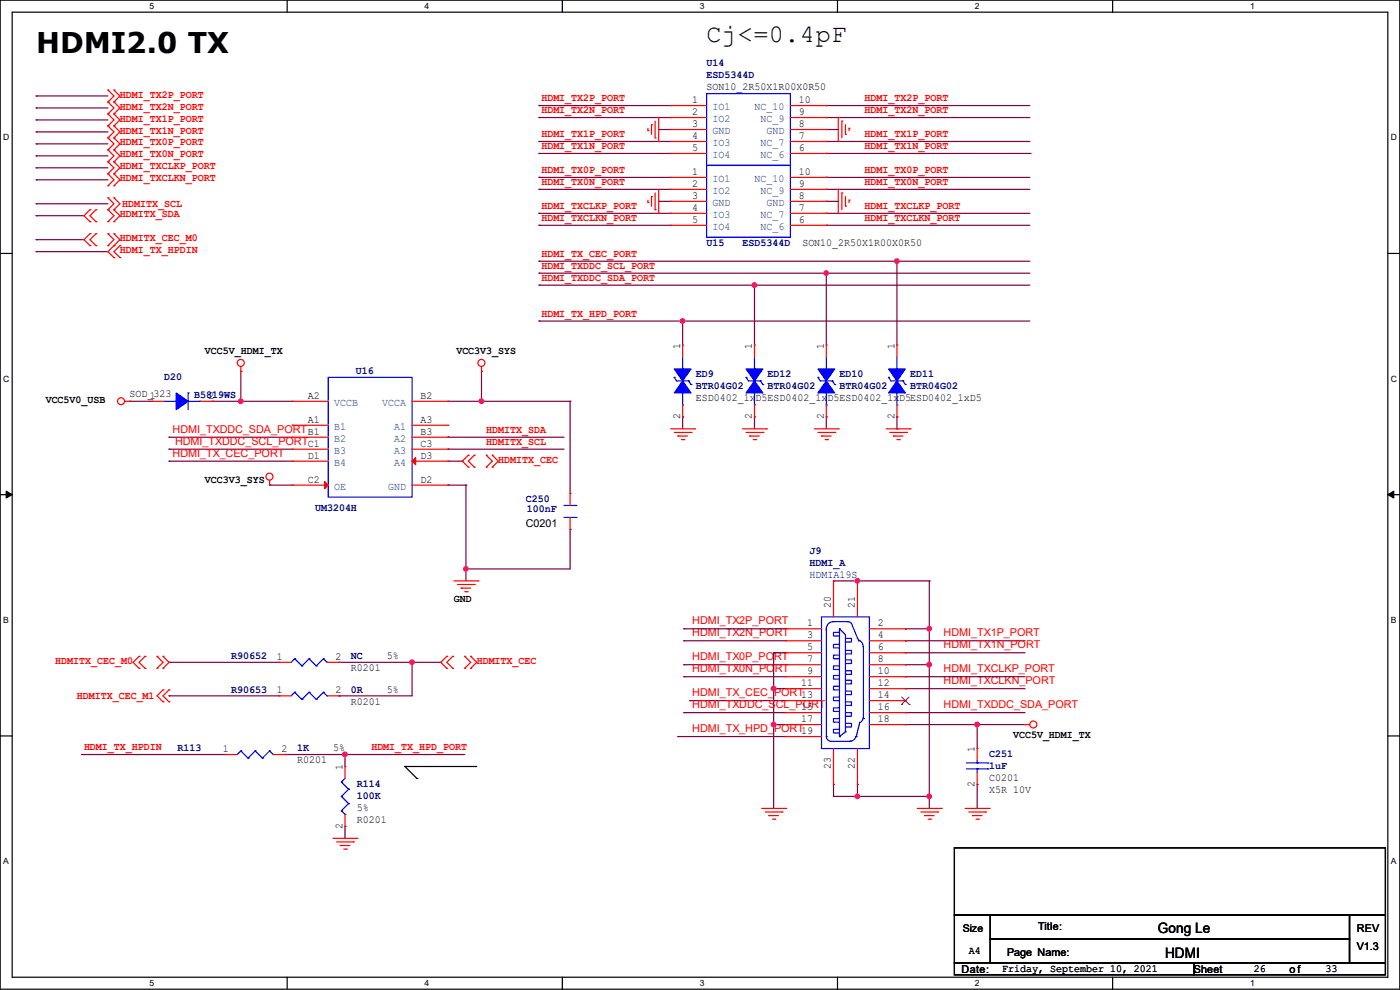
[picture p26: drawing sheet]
<svg xmlns="http://www.w3.org/2000/svg" width="297mm" height="210mm" viewBox="0 0 297 210" stroke-linecap="round" stroke-linejoin="round" font-family="sans-serif">
<defs><g id="words">
<text font-size="6.1" x="7.7" y="11.2">HDMI2.0 TX</text>
<text font-size="5.3" x="149.9" y="8.9">Cj&lt;=0.4pF</text>
<g font-size="3">
<text x="245.7" y="197.9">Gong Le</text>
<text x="247.2" y="203.2">HDMI</text>
</g>
<g font-size="2.3" fill="#000080">
<text x="149.9" y="14.1">U14</text>
<text x="149.9" y="16.6">ESD5344D</text>
<text x="149.9" y="52.2">U15</text>
<text x="157.5" y="52.2">ESD5344D</text>
<text x="34.8" y="80.6">D20</text>
<text x="75.5" y="79.4">U16</text>
<text x="147.6" y="79.9">ED9</text>
<text x="147.6" y="82.4">BTR04G02</text>
<text x="162.9" y="79.9">ED12</text>
<text x="162.9" y="82.4">BTR04G02</text>
<text x="178.1" y="79.9">ED10</text>
<text x="178.1" y="82.4">BTR04G02</text>
<text x="193.1" y="79.9">ED11</text>
<text x="193.1" y="82.4">BTR04G02</text>
<text x="41.2" y="84.5">B5819WS</text>
<text x="111.5" y="106.6">C250</text>
<text x="66.8" y="108.3">UM3204H</text>
<text x="111.8" y="108.6">100nF</text>
<text x="171.7" y="117.5">J9</text>
<text x="171.7" y="120">HDMI_A</text>
<text x="171.7" y="122.6">HDMIA19S</text>
<text x="49.1" y="139.8">R90652</text>
<text x="74.5" y="139.8">NC</text>
<text x="49.1" y="146.9">R90653</text>
<text x="74.5" y="146.9">0R</text>
<text x="37.6" y="159.4">R113</text>
<text x="63" y="159.4">1K</text>
<text x="209.8" y="160.7">C251</text>
<text x="75.7" y="167">R114</text>
<text x="209.8" y="163.2">1uF</text>
<text x="75.7" y="169.5">100K</text>
</g>
<g font-size="2.3" fill="#f00">
<text x="25.4" y="23.2">HDMI_TX2N_PORT</text>
<text x="25.4" y="20.7">HDMI_TX2P_PORT</text>
<text x="114.9" y="21.5">HDMI_TX2P_PORT</text>
<text x="183.4" y="21.5">HDMI_TX2P_PORT</text>
<text x="25.4" y="28.3">HDMI_TX1N_PORT</text>
<text x="25.4" y="25.8">HDMI_TX1P_PORT</text>
<text x="114.9" y="24">HDMI_TX2N_PORT</text>
<text x="114.9" y="29.1">HDMI_TX1P_PORT</text>
<text x="183.4" y="29.1">HDMI_TX1P_PORT</text>
<text x="183.4" y="24">HDMI_TX2N_PORT</text>
<text x="25.4" y="33.4">HDMI_TX0N_PORT</text>
<text x="25.4" y="30.9">HDMI_TX0P_PORT</text>
<text x="25.4" y="35.9">HDMI_TXCLKP_PORT</text>
<text x="114.9" y="31.6">HDMI_TX1N_PORT</text>
<text x="183.4" y="31.6">HDMI_TX1N_PORT</text>
<text x="25.4" y="38.5">HDMI_TXCLKN_PORT</text>
<text x="114.9" y="39.2">HDMI_TX0N_PORT</text>
<text x="114.9" y="36.7">HDMI_TX0P_PORT</text>
<text x="183.4" y="36.7">HDMI_TX0P_PORT</text>
<text x="183.4" y="39.2">HDMI_TX0N_PORT</text>
<text x="25.4" y="46.1">HDMITX_SDA</text>
<text x="26" y="43.8">HDMITX_SCL</text>
<text x="114.9" y="44.3">HDMI_TXCLKP_PORT</text>
<text x="114.9" y="46.9">HDMI_TXCLKN_PORT</text>
<text x="183.4" y="44.3">HDMI_TXCLKP_PORT</text>
<text x="183.4" y="46.9">HDMI_TXCLKN_PORT</text>
<text x="25.4" y="53.7">HDMI_TX_HPDIN</text>
<text x="25.4" y="51.2">HDMITX_CEC_M0</text>
<text x="114.9" y="57">HDMI_TXDDC_SCL_PORT</text>
<text x="114.9" y="59.6">HDMI_TXDDC_SDA_PORT</text>
<text x="114.9" y="54.5">HDMI_TX_CEC_PORT</text>
<text x="114.9" y="67.2">HDMI_TX_HPD_PORT</text>
<text x="36.6" y="91.8">HDMI_TXDDC_SDA_PORTB1</text>
<text x="37.1" y="94.4">HDMI_TXDDC_SCL_PORTC1</text>
<text x="103.2" y="91.8">HDMITX_SDA</text>
<text x="103.2" y="94.4">HDMITX_SCL</text>
<text x="36.6" y="96.9">HDMI_TX_CEC_PORT</text>
<text x="105.7" y="98.2">HDMITX_CEC</text>
<text x="146.9" y="135">HDMI_TX2N_PORT</text>
<text x="146.9" y="132.5">HDMI_TX2P_PORT</text>
<text x="200.2" y="135">HDMI_TX1P_PORT</text>
<text x="200.2" y="137.5">HDMI_TX1N_PORT</text>
<text x="11.7" y="140.8">HDMITX_CEC_M0</text>
<text x="101.1" y="140.8">HDMITX_CEC</text>
<text x="146.9" y="140.1">HDMI_TX0P_PORT</text>
<text x="146.9" y="142.6">HDMI_TX0N_PORT</text>
<text x="200.2" y="142.6">HDMI_TXCLKP_PORT</text>
<text x="16.3" y="148.2">HDMITX_CEC_M1</text>
<text x="146.9" y="147.7">HDMI_TX_CEC_PORT13</text>
<text x="200.2" y="145.2">HDMI_TXCLKN_PORT</text>
<text x="146.9" y="155.3">HDMI_TX_HPD_PORT19</text>
<text x="146.9" y="150.2">HDMI_TXDDC_SCL_PORT</text>
<text x="200.2" y="150.2">HDMI_TXDDC_SDA_PORT</text>
<text x="17.8" y="159.1">HDMI_TX_HPDIN</text>
<text x="78.8" y="159.1">HDMI_TX_HPD_PORT</text>
</g>
<g font-size="2.3">
<text x="146.9" y="21.8">1</text>
<text x="149.9" y="19.2">SON10_2R50X1R00X0R50</text>
<text x="169.5" y="21.8">10</text>
<text x="146.9" y="24.4">2</text>
<text x="146.9" y="29.5">4</text>
<text x="146.9" y="26.9">3</text>
<text x="169.5" y="24.4">9</text>
<text x="169.5" y="29.5">7</text>
<text x="169.5" y="26.9">8</text>
<text x="146.9" y="32">5</text>
<text x="169.5" y="32">6</text>
<text x="146.9" y="37.1">1</text>
<text x="146.9" y="39.6">2</text>
<text x="169.5" y="37.1">10</text>
<text x="169.5" y="39.6">9</text>
<text x="146.9" y="44.7">4</text>
<text x="146.9" y="47.2">5</text>
<text x="146.9" y="42.2">3</text>
<text x="169.5" y="44.7">7</text>
<text x="169.5" y="47.2">6</text>
<text x="169.5" y="42.2">8</text>
<text x="170.2" y="52.2">SON10_2R50X1R00X0R50</text>
<text x="43.5" y="75.1">VCC5V_HDMI_TX</text>
<text x="96.8" y="75.1">VCC3V3_SYS</text>
<text x="144.3" y="74" transform="rotate(-90 144.3 74)">1</text>
<text x="159.5" y="74" transform="rotate(-90 159.5 74)">1</text>
<text x="174.8" y="74" transform="rotate(-90 174.8 74)">1</text>
<text x="189.7" y="74" transform="rotate(-90 189.7 74)">1</text>
<text x="9.7" y="85.5">VCC5V0_USB</text>
<text x="27.5" y="84.2">SOD_323</text>
<text x="31.8" y="84.6">1</text>
<text x="44.2" y="84.6">2</text>
<text x="65.3" y="84.6">A2</text>
<text x="65.3" y="89.7">A1</text>
<text x="89.2" y="89.7">A3</text>
<text x="89.2" y="84.6">B2</text>
<text x="144.3" y="88.9" transform="rotate(-90 144.3 88.9)">2</text>
<text x="147.6" y="85">ESD0402_1xD5ESD0402_1xD5ESD0402_1xD5ESD0402_1xD5</text>
<text x="159.5" y="88.9" transform="rotate(-90 159.5 88.9)">2</text>
<text x="174.8" y="88.9" transform="rotate(-90 174.8 88.9)">2</text>
<text x="189.7" y="88.9" transform="rotate(-90 189.7 88.9)">2</text>
<text x="89.2" y="92.2">B3</text>
<text x="89.2" y="94.7">C3</text>
<text x="65.3" y="97.3">D1</text>
<text x="89.2" y="97.3">D3</text>
<text x="43.5" y="102.5">VCC3V3_SYS</text>
<text x="65.3" y="102.4">C2</text>
<text x="89.2" y="102.4">D2</text>
<text x="111.5" y="111.8">C0201</text>
<text x="96.3" y="127.6">GND</text>
<text x="176.3" y="129.1" transform="rotate(-90 176.3 129.1)">20</text>
<text x="181.4" y="129.1" transform="rotate(-90 181.4 129.1)">21</text>
<text x="171.2" y="132.8">1</text>
<text x="171.2" y="135.4">3</text>
<text x="171.2" y="137.9">5</text>
<text x="186.2" y="132.8">2</text>
<text x="186.2" y="135.4">4</text>
<text x="186.2" y="137.9">6</text>
<text x="58.7" y="140">1</text>
<text x="71.2" y="140">2</text>
<text x="74.5" y="142.4">R0201</text>
<text x="82.1" y="139.8">5%</text>
<text x="171.2" y="140.5">7</text>
<text x="171.2" y="143">9</text>
<text x="186.2" y="140.5">8</text>
<text x="186.2" y="143">10</text>
<text x="58.7" y="147.1">1</text>
<text x="71.2" y="147.1">2</text>
<text x="74.5" y="149.5">R0201</text>
<text x="82.1" y="146.9">5%</text>
<text x="170" y="145.5">11</text>
<text x="186.2" y="145.5">12</text>
<text x="186.2" y="148.1">14</text>
<text x="170" y="150.6">15</text>
<text x="170" y="153.2">17</text>
<text x="186.2" y="150.6">16</text>
<text x="186.2" y="153.2">18</text>
<text x="47.3" y="159.5">1</text>
<text x="59.7" y="159.5">2</text>
<text x="63" y="161.9">R0201</text>
<text x="70.7" y="159.4">5%</text>
<text x="206.8" y="159.6" transform="rotate(-90 206.8 159.6)">1</text>
<text x="214.9" y="156.6">VCC5V_HDMI_TX</text>
<text x="72.6" y="163.4" transform="rotate(-90 72.6 163.4)">1</text>
<text x="176.3" y="163.1" transform="rotate(-90 176.3 163.1)">23</text>
<text x="181.4" y="163.1" transform="rotate(-90 181.4 163.1)">22</text>
<text x="206.8" y="166.9" transform="rotate(-90 206.8 166.9)">2</text>
<text x="209.8" y="165.7">C0201</text>
<text x="75.7" y="172.1">5%</text>
<text x="209.8" y="168.3">X5R 10V</text>
<text x="72.6" y="175.8" transform="rotate(-90 72.6 175.8)">2</text>
<text x="75.7" y="174.6">R0201</text>
<text x="220.3" y="197.2">Title:</text>
<text x="287.8" y="197.7">REV</text>
<text x="205.5" y="202.3">A4</text>
<text x="213.7" y="202.8">Page Name:</text>
<text x="287.8" y="201.5">V1.3</text>
<text x="204" y="206.3">Date:</text>
<text x="212.6" y="206.1">Friday, September 10, 2021</text>
<text x="253.3" y="206.3">Sheet</text>
<text x="266" y="206.1">26</text>
<text x="273.6" y="206.3">of</text>
<text x="281.2" y="206.1">33</text>
</g>
<g font-size="2.3" fill="#004080">
<text x="151.2" y="23.3">IO1</text>
<text x="160.1" y="23.3">NC_10</text>
<text x="151.2" y="25.9">IO2</text>
<text x="151.2" y="28.4">GND</text>
<text x="161.3" y="25.9">NC_9</text>
<text x="162.6" y="28.4">GND</text>
<text x="151.2" y="30.9">IO3</text>
<text x="151.2" y="33.5">IO4</text>
<text x="161.3" y="30.9">NC_7</text>
<text x="161.3" y="33.5">NC_6</text>
<text x="151.2" y="38.6">IO1</text>
<text x="151.2" y="41.1">IO2</text>
<text x="160.1" y="38.6">NC_10</text>
<text x="161.3" y="41.1">NC_9</text>
<text x="151.2" y="46.2">IO3</text>
<text x="151.2" y="43.6">GND</text>
<text x="161.3" y="46.2">NC_7</text>
<text x="162.6" y="43.6">GND</text>
<text x="151.2" y="48.7">IO4</text>
<text x="161.3" y="48.7">NC_6</text>
<text x="70.9" y="86.1">VCCB</text>
<text x="81.1" y="86.1">VCCA</text>
<text x="70.9" y="93.7">B2</text>
<text x="70.9" y="91.1">B1</text>
<text x="83.6" y="93.7">A2</text>
<text x="83.6" y="91.1">A1</text>
<text x="70.9" y="96.2">B3</text>
<text x="70.9" y="98.8">B4</text>
<text x="83.6" y="96.2">A3</text>
<text x="83.6" y="98.8">A4</text>
<text x="70.9" y="103.8">OE</text>
<text x="82.3" y="103.8">GND</text>
</g>
<text font-size="2.2" x="204.3" y="197.7">Size</text>
<g font-size="1.8">
<text x="31.7" y="1.9">5</text>
<text x="90.1" y="1.9">4</text>
<text x="148.5" y="1.9">3</text>
<text x="206.8" y="1.9">2</text>
<text x="265.2" y="1.9">1</text>
<text x=".7" y="29.8">D</text>
<text x="295.1" y="29.8">D</text>
<text x=".7" y="80.9">C</text>
<text x="295.1" y="80.9">C</text>
<text x=".7" y="132.1">B</text>
<text x="295.1" y="132.1">B</text>
<text x=".7" y="183.3">A</text>
<text x="295.1" y="183.3">A</text>
<text x="31.7" y="209.2">5</text>
<text x="90.1" y="209.2">4</text>
<text x="148.5" y="209.2">3</text>
<text x="206.8" y="209.2">2</text>
<text x="265.2" y="209.2">1</text>
</g>
</g></defs>
<path d="M0 0h297v209.8h-297zM2.6 2.6h291.8v204.7h-291.8z" fill="none" stroke="#000" stroke-width=".25"/>
<g fill="#fff">
<path d="M31.7 .3h1v2h-1z"/>
<path d="M31.7 207.6h1v1.9h-1z"/>
</g>
<path d="M60.9 0v2.6M60.9 207.3v2.5" fill="none" stroke="#000" stroke-width=".25"/>
<g fill="#fff">
<path d="M90.1 .3h1v2h-1z"/>
<path d="M90.1 207.6h1v1.9h-1z"/>
</g>
<path d="M119.3 0v2.6M119.3 207.3v2.5" fill="none" stroke="#000" stroke-width=".25"/>
<g fill="#fff">
<path d="M148.5 .3h.9v2h-.9z"/>
<path d="M148.5 207.6h.9v1.9h-.9z"/>
</g>
<path d="M177.7 0v2.6M177.7 207.3v2.5" fill="none" stroke="#000" stroke-width=".25"/>
<g fill="#fff">
<path d="M206.8 .3h1v2h-1z"/>
<path d="M206.8 207.6h1v1.9h-1z"/>
</g>
<path d="M236.1 0v2.6M236.1 207.3v2.5" fill="none" stroke="#000" stroke-width=".25"/>
<g fill="#fff">
<path d="M265.2 .3h1v2h-1z"/>
<path d="M265.2 207.6h1v1.9h-1z"/>
<path d="M.7 28.2h1.2v1.9h-1.2z"/>
<path d="M295.1 28.2h1.2v1.9h-1.2z"/>
<path d="M.7 79.3h1.2v2h-1.2z"/>
<path d="M295.1 79.3h1.2v2h-1.2z"/>
</g>
<path d="M0 53.8h2.6M294.4 53.8h2.6" fill="none" stroke="#000" stroke-width=".25"/>
<g fill="#fff">
<path d="M.7 130.5h1.2v2h-1.2z"/>
<path d="M295.1 130.5h1.1v2h-1.1z"/>
</g>
<path d="M0 104.9h2.6M294.4 104.9h2.6" fill="none" stroke="#000" stroke-width=".25"/>
<path d="M1.3 104.2l1.3 .7-1.3 .8zM294.4 104.9l1.3-.7v1.5z" fill="#000" stroke="#000" stroke-width=".21"/>
<g fill="#fff">
<path d="M.7 181.7h1.2v2h-1.2z"/>
<path d="M295.1 181.7h1.1v2h-1.1z"/>
</g>
<g fill="none" stroke="#000" stroke-width=".25">
<path d="M0 156.1h2.6M294.4 156.1h2.6M85.9 162.6h.1M85.9 162.6h15.2M85.9 162.6l2.5 2.5M88.4 165.1h.1M202.5 179.9h91.4v14.2h-91.4zM202.5 194.1h7.6v10.2h-7.6zM210.1 194.1h76.2v5.1h-76.2zM210.1 199.2h76.2v5.1h-76.2zM286.3 194.1h7.6v10.2h-7.6zM202.5 204.3h50.8v2.5h-50.8z"/>
<path d="M253.3 204.3h40.6v2.5h-40.6z"/>
</g>
<g fill="none" stroke="#800040" stroke-width=".25">
<path d="M7.7 22.9h.1M7.7 20.4h.1M7.7 33.1h.1M7.7 30.5h.1M7.7 28h.1M7.7 25.4h.1M7.7 38.1h.1M7.7 35.6h.1M7.7 22.9h15.2M7.7 20.4h15.2M7.7 33.1h15.2M7.7 30.5h15.2"/>
<path d="M7.7 28h15.2M7.7 25.4h15.2M7.7 38.1h15.2M7.7 35.6h15.2M114.3 37.6h.1M114.3 22.4h.1M114.3 24.9h.1M114.3 30h.1M114.3 32.6h.1M114.3 37.6h28M114.3 22.4h28M114.3 24.9h28"/>
<path d="M114.3 30h28M114.3 32.6h28M139.7 27.5h.1M139.7 27.5h2.6M175.3 27.5h.1M175.3 22.4h.1M175.3 30h.1M175.3 37.6h.1M175.3 24.9h.1M175.3 32.6h.1M175.3 27.5h2.5M175.3 37.6h43.2"/>
<path d="M175.3 22.4h43.2M175.3 24.9h43.2M175.3 30h43.2M175.3 32.6h43.4M7.7 50.8h.1M7.7 43.2h.1M7.7 45.8h.1M7.7 53.4h.1M7.7 50.8h10.1M7.7 43.2h15.2M7.7 45.8h10.1M7.7 53.4h15.2"/>
<path d="M114.3 40.2h.1M114.3 45.3h.1M114.3 47.8h.1M114.3 58h.1M114.3 55.4h.1M114.3 40.2h28M114.3 45.3h28M114.3 47.8h28M114.3 55.4h104.2M114.3 58h104.2M139.7 42.7h.1M139.7 42.7h2.6"/>
<path d="M175.3 45.3h.1M175.3 40.2h.1M175.3 47.8h.1M175.3 42.7h.1M175.3 58h.1M175.3 40.2h43.2M175.3 45.3h43.2M175.3 47.8h43.2M175.3 42.7h2.5M175.3 58v15.2M190.3 55.4h.1M190.3 55.4v17.8"/>
<path d="M51.1 78.8h.1M51.1 78.8v6.3M102.2 78.8h.1M102.2 78.8v6.3M114.3 60.5h.1M114.3 68.1h.1M114.3 60.5h104.2M114.3 68.1h104.2M144.8 68.1h.1M144.8 68.1v5.1M160.1 60.5h.1M160.1 60.5v12.7"/>
<path d="M27.5 85.1h.1M27.5 85.1h4.8M35.9 92.8h.1M35.9 95.3h.1M35.9 97.8h.1M35.9 92.8h26.1M35.9 95.3h26.1M35.9 97.8h26.1M45 85.1h.1M45 85.1h17M51.1 85.1h.1M95 85.1h.1"/>
<path d="M95 92.8h.1M95 95.3h.1M95 92.8h24.7M95 95.3h24.7M95 97.8h3.1M95 85.1h25.9M98.1 97.8h.1M102.2 85.1h.1M120.9 85.1h.1M120.9 85.1v19.6M144.8 88.4h.1M144.8 88.4v2.6"/>
<path d="M160.1 88.4h.1M160.1 88.4v2.6M175.3 88.4h.1M175.3 88.4v2.6M190.3 88.4h.1M190.3 91h.1M190.3 88.4v2.6M190.3 91h.2M57.2 102.9h.1M57.2 102.9h4.8M95 102.9h.1M95 102.9h3.8"/>
<path d="M98.8 102.9h.1M98.8 102.9v20.3M120.9 112.3h.1M120.9 112.3v8.4h-22.1M98.8 120.7h.1M145.1 135.9h.1M145.1 133.4h.1M145.1 135.9h21.6M145.1 133.4h21.6M164.1 138.5h.1M164.1 138.5v33M164.1 138.5h2.6"/>
<path d="M176.8 123.2h.1M176.8 123.2h20.3M181.9 123.2h.1M192.1 135.9h.1M192.1 133.4h.1M192.1 138.5h.1M192.1 135.9h25.4M192.1 138.5h25.4M192.1 133.4h5M197.1 123.2h.1M197.1 133.4h.1M197.1 123.2v48.3"/>
<path d="M35.9 140.5h.1M35.9 147.6h.1M35.9 140.5h23.3M35.9 147.6h23.3M71.9 147.6h.1M71.9 140.5h21.6M87.4 140.5h.1M87.4 140.5v7.1h-15.5M93.5 140.5h.1M143.8 156.3h.1M143.8 156.3h22.9M145.1 141h.1"/>
<path d="M145.1 143.6h.1M145.1 151.2h.1M145.1 141h21.6M145.1 151.2h21.6M145.1 143.6h21.6M146.3 148.6h.1M146.3 148.6h20.4M164.1 153.7h.1M164.1 146.1h.1M164.1 153.7h2.6M164.1 146.1h2.6M192.1 146.1h.1"/>
<path d="M192.1 151.2h.1M192.1 143.6h.1M192.1 153.7h.1M192.1 141h.1M192.1 153.7h25.4M192.1 141h5M192.1 146.1h25.4M192.1 151.2h25.4M192.1 143.6h25.4M197.1 141h.1M207.3 153.7h.1M207.3 153.7v5.1"/>
<path d="M17.3 160.1h.1M17.3 160.1h30.5M60.5 160.1h.1M60.5 160.1h38.1M73.2 175.3h.1M73.2 160.1h.1M73.2 160.1v2.5M73.2 175.3v2.5M176.8 166.4h.1M176.8 169h.1M176.8 166.4v2.6M176.8 169h20.3"/>
<path d="M181.9 166.4h.1M181.9 169h.1M181.9 166.4v2.6M197.1 169h.1M207.3 166.4h.1M207.3 166.4v5.1"/>
</g>
<g fill="#f0f" stroke="#f0f" stroke-width=".25">
<circle cx="175.3" cy="57.9" r=".49"/>
<circle cx="160" cy="60.5" r=".49"/>
<circle cx="190.3" cy="55.4" r=".49"/>
<circle cx="144.8" cy="68.1" r=".49"/>
<circle cx="73.2" cy="160" r=".49"/>
<circle cx="207.3" cy="153.7" r=".49"/>
<circle cx="197.1" cy="168.9" r=".49"/>
<circle cx="197.1" cy="141" r=".49"/>
<circle cx="164.1" cy="146.1" r=".49"/>
<circle cx="181.9" cy="123.2" r=".49"/>
<circle cx="197.1" cy="133.4" r=".49"/>
<circle cx="164.1" cy="153.7" r=".49"/>
<circle cx="181.9" cy="168.9" r=".49"/>
<circle cx="51.1" cy="85.1" r=".49"/>
<circle cx="102.1" cy="85.1" r=".49"/>
<circle cx="98.8" cy="120.7" r=".49"/>
<circle cx="87.4" cy="140.5" r=".49"/>
</g>
<g fill="none" stroke="#f00" stroke-width=".25">
<path d="M22.9 19.1h.1M22.9 19.1l1.3 1.3-1.3 1.2M24.2 19.1h.1M24.2 19.1l1.2 1.3-1.2 1.2M22.9 24.2h.1M22.9 21.6h.1M22.9 29.3h.1M22.9 26.7h.1M22.9 34.3h.1M22.9 31.8h.1M22.9 39.4h.1M22.9 36.9h.1"/>
<path d="M22.9 21.6l1.3 1.3-1.3 1.3M22.9 26.7l1.3 1.3-1.3 1.3M22.9 24.2l1.3 1.2-1.3 1.3M22.9 31.8l1.3 1.3-1.3 1.2M22.9 29.3l1.3 1.2-1.3 1.3M22.9 36.9l1.3 1.2-1.3 1.3M22.9 34.3l1.3 1.3-1.3 1.3M24.2 24.2h.1M24.2 21.6h.1M24.2 29.3h.1M24.2 26.7h.1M24.2 34.3h.1"/>
<path d="M24.2 31.8h.1M24.2 39.4h.1M24.2 36.9h.1M24.2 21.6l1.2 1.3-1.2 1.3M24.2 26.7l1.2 1.3-1.2 1.3M24.2 24.2l1.2 1.2-1.2 1.3M24.2 31.8l1.2 1.3-1.2 1.2M24.2 29.3l1.2 1.2-1.2 1.3M24.2 36.9l1.2 1.2-1.2 1.3M24.2 34.3l1.2 1.3-1.2 1.3M137.5 27.7h.1M137.5 27.2v.5"/>
<path d="M138.2 26.5h.1M138.2 26.5v2M139 29.3h.1M139 25.7v3.6M139.7 30h.1M139.7 24.9v5.1M142.3 37.6h.1M142.3 22.4h.1M142.3 24.9h.1M142.3 30h.1M142.3 32.6h.1M142.3 27.5h.1"/>
<path d="M142.3 37.6h7.6M142.3 22.4h7.6M142.3 24.9h7.6M142.3 30h7.6M142.3 32.6h7.6M142.3 27.5h7.6M167.7 37.6h7.6M167.7 22.4h7.6M167.7 24.9h7.6M167.7 30h7.6M167.7 32.6h7.6M167.7 27.5h7.6"/>
<path d="M175.3 37.6h.1M175.3 22.4h.1M175.3 24.9h.1M175.3 30h.1M175.3 32.6h.1M175.3 27.5h.1M177.8 24.9h.1M177.8 24.9v5.1M178.6 25.7h.1M178.6 25.7v3.6M179.4 28.5h.1M179.4 26.5v2"/>
<path d="M180.1 27.2h.1M180.1 27.2v.5M19.1 49.6h.1M19.1 52.1h.1M19.1 44.5h.1M19.1 47h.1M19.1 44.5l-1.3 1.3 1.3 1.2M19.1 49.6l-1.3 1.2 1.3 1.3M20.4 52.1h.1M20.4 49.6h.1M20.4 47h.1M20.4 44.5h.1"/>
<path d="M20.4 49.6l-1.3 1.2 1.3 1.3M20.4 44.5l-1.3 1.3 1.3 1.2M22.9 44.5h.1M22.9 42h.1M22.9 52.1h.1M22.9 49.6h.1M22.9 47h.1M22.9 42l1.3 1.2-1.3 1.3M22.9 44.5l1.3 1.3-1.3 1.2M22.9 49.6l1.3 1.2-1.3 1.3M24.2 52.1h.1M24.2 54.7h.1"/>
<path d="M24.2 44.5h.1M24.2 42h.1M24.2 49.6h.1M24.2 47h.1M24.2 49.6l1.2 1.2-2.5 2.6 1.3 1.3M24.2 42l1.2 1.2-1.2 1.3M24.2 44.5l1.2 1.3-1.2 1.2M25.4 54.7h.1M25.4 52.1h.1M25.4 52.1l-1.2 1.3 1.2 1.3M137.5 43h.1M137.5 42.5v.5"/>
<path d="M138.2 41.7h.1M138.2 41.7v2M139 44.5h.1M139 40.9v3.6M139.7 45.3h.1M139.7 40.2v5.1M142.3 40.2h.1M142.3 45.3h.1M142.3 47.8h.1M142.3 42.7h.1M142.3 40.2h7.6M142.3 45.3h7.6"/>
<path d="M142.3 47.8h7.6M142.3 42.7h7.6M167.7 40.2h7.6M167.7 45.3h7.6M167.7 47.8h7.6M167.7 42.7h7.6M175.3 40.2h.1M175.3 45.3h.1M175.3 47.8h.1M175.3 42.7h.1M177.8 40.2h.1M177.8 40.2v5.1"/>
<path d="M178.6 40.9h.1M178.6 40.9v3.6M179.4 43.7h.1M179.4 41.7v2M180.1 42.5h.1M180.1 42.5v.5M51.1 78.8h.1M51.1 77.8v1M102.2 78.8h.1M102.2 77.8v1M144.8 73.2h.1M144.8 73.2v2.5"/>
<path d="M160.1 73.2h.1M160.1 73.2v2.5M175.3 73.2h.1M175.3 73.2v2.5M190.3 73.2h.1M190.3 73.2v2.5M26.5 85.1h1M27.5 85.1h.1M32.3 85.1h.1M32.3 85.1h2.5M42.5 85.1h2.5M45 85.1h.1"/>
<path d="M62 92.8h.1M62 95.3h.1M62 85.1h.1M62 90.2h.1M62 97.8h.1M62 85.1h7.6M62 92.8h7.6M62 95.3h7.6M62 97.8h7.6M62 90.2h7.6M87.4 85.1h7.6M87.4 92.8h7.6"/>
<path d="M87.4 95.3h7.6M87.4 97.8h7.6M87.4 90.2h7.6M95 92.8h.1M95 95.3h.1M95 97.8h.1M95 90.2h.1M95 85.1h.1M99.4 96.6h.1M99.4 99.1h.1M99.4 96.6l-1.3 1.2 1.3 1.3M100.6 99.1h.1"/>
<path d="M100.6 96.6h.1M100.6 96.6l-1.2 1.2 1.2 1.3M103.2 99.1h.1M103.2 96.6h.1M103.2 96.6l1.2 1.2-1.2 1.3M104.4 99.1h.1M104.4 96.6h.1M104.4 96.6l1.3 1.2-1.3 1.3M142.3 91h5.1M143 91.7h3.6M143.8 92.5h.1M143.8 92.5h2"/>
<path d="M144.6 93.3h.5M144.8 88.4h.1M144.8 85.9v2.5M145.1 93.3h.1M146.6 91.7h.1M147.4 91h.1M157.5 91h5.1M158.3 91.7h3.5M159 92.5h.1M159 92.5h2.1M159.8 93.3h.5M160.1 88.4h.1"/>
<path d="M160.1 85.9v2.5M160.3 93.3h.1M161.8 91.7h.1M162.6 91h.1M172.8 91h5M173.5 91.7h3.6M174.3 92.5h.1M174.3 92.5h2M175 93.3h.6M175.3 88.4h.1M175.3 85.9v2.5M175.6 93.3h.1"/>
<path d="M177.1 91.7h.1M177.8 91h.1M188 91h5.1M188.8 91.7h3.5M189.5 92.5h.1M189.5 92.5h2.1M190.3 88.4h.1M190.3 93.3h.5M190.3 85.9v2.5M190.8 93.3h.1M192.3 91.7h.1M193.1 91h.1"/>
<path d="M57.2 102.9h.1M57.2 101.9v1M62 102.9h.1M62 102.9h7.6M87.4 102.9h7.6M95 102.9h.1M120.9 112.3h.1M120.9 104.7h.1M120.9 104.7v2.5M120.9 109.8v2.5M29.5 139.2h.1M29.5 139.2l-1.3 1.3 1.3 1.3"/>
<path d="M30.8 139.2h.1M30.8 139.2l-1.3 1.3 1.3 1.3M33.3 139.2h.1M33.3 139.2l1.3 1.3-1.3 1.3M34.6 139.2h.1M34.6 139.2l1.3 1.3-1.3 1.3M94.8 139.2h.1M94.8 139.2l-1.3 1.3 1.3 1.3M96.1 139.2h.1M96.1 139.2l-1.3 1.3 1.3 1.3M96.3 123.2h5.1M97.1 124h3.5"/>
<path d="M97.8 124.8h.1M97.8 124.8h2.1M98.6 139.2h.1M98.6 125.5h.5M98.6 139.2l1.3 1.3-1.3 1.3M99.1 125.5h.1M99.9 139.2h.1M99.9 139.2l1.2 1.3-1.2 1.3M100.6 124h.1M101.4 123.2h.1M166.7 133.4h.1M166.7 135.9h.1"/>
<path d="M166.7 138.5h.1M166.7 133.4h7.6M166.7 135.9h7.6M166.7 138.5h7.6M176.8 123.2h.1M176.8 123.2v7.7M181.9 123.2h.1M181.9 123.2v7.7M184.4 133.4h7.7M184.4 135.9h7.7M184.4 138.5h7.7M192.1 133.4h.1"/>
<path d="M192.1 135.9h.1M192.1 138.5h.1M29.5 141.8h.1M30.8 141.8h.1M33.3 141.8h.1M34.6 141.8h.1M34.6 148.9h.1M34.6 146.3h.1M34.6 146.3l-1.3 1.3 1.3 1.3M35.9 148.9h.1M35.9 146.3h.1M35.9 146.3l-1.3 1.3 1.3 1.3"/>
<path d="M59.2 147.6h.1M59.2 140.5h.1M59.2 147.6h2.6M59.2 140.5h2.6M69.4 147.6h2.5M69.4 140.5h2.5M71.9 147.6h.1M71.9 140.5h.1M94.8 141.8h.1M96.1 141.8h.1M98.6 141.8h.1M99.9 141.8h.1"/>
<path d="M166.7 141h.1M166.7 143.6h.1M166.7 146.1h.1M166.7 148.6h.1M166.7 151.2h.1M166.7 153.7h.1M166.7 156.3h.1M166.7 153.7h7.6M166.7 141h7.6M166.7 143.6h7.6M166.7 146.1h7.6M166.7 148.6h7.6"/>
<path d="M166.7 151.2h7.6M166.7 156.3h7.6M176.8 158.8v7.6M181.9 158.8v7.6M184.4 153.7h7.7M184.4 141h7.7M184.4 143.6h7.7M184.4 146.1h7.7M184.4 148.6h7.7M184.4 151.2h7.7M192.1 141h.1M192.1 143.6h.1"/>
<path d="M192.1 146.1h.1M192.1 148.6h.1M192.1 151.2h.1M192.1 153.7h.1M207.3 158.8h.1M207.3 158.8v2.5M217.5 153.7h.1M217.5 153.7h1M47.8 160.1h.1M47.8 160.1h2.5M58 160.1h2.5M60.5 160.1h.1"/>
<path d="M70.7 177.8h5M71.4 178.6h3.6M72.2 179.4h.1M72.2 179.4h2M73.2 162.6h.1M73.2 175.3h.1M73.2 162.6v2.5M73.2 172.8v2.5M75 178.6h.1M75.7 177.8h.1M161.6 171.5h5.1M162.3 172.3h3.6"/>
<path d="M163.1 173h.1M163.1 173h2M163.9 173.8h.5M164.4 173.8h.1M165.9 172.3h.1M166.7 171.5h.1M176.8 166.4h.1M181.9 166.4h.1M194.6 171.5h5.1M195.4 172.3h3.5M196.1 173h.1M196.1 173h2.1"/>
<path d="M196.9 173.8h.5M197.4 173.8h.1M198.9 172.3h.1M199.7 171.5h.1M204.8 171.5h5M205.5 172.3h3.6M206.3 173h.1M206.3 173h2M207.1 173.8h.5M207.3 166.4h.1M207.3 163.9v2.5M207.6 173.8h.1"/>
<path d="M209.1 172.3h.1M209.8 171.5h.1M72.9 180.1h.5M73.4 180.1h.1"/>
<circle cx="51.1" cy="77" r=".74"/>
<circle cx="102.1" cy="77" r=".74"/>
<circle cx="25.7" cy="85.1" r=".74"/>
<circle cx="57.2" cy="101.1" r=".74"/>
<circle cx="219.2" cy="153.7" r=".74"/>
</g>
<g fill="none" stroke="#00f" stroke-width=".25">
<path d="M149.9 19.9h17.8v15.2h-17.8zM149.9 35.1h17.8v15.2h-17.8zM144.8 78.3h.1M144.8 75.7v2.6M160.1 78.3h.1M160.1 75.7v2.6M175.3 78.3h.1M175.3 75.7v2.6M190.3 78.3h.1M190.3 75.7v2.6M34.8 85.1h2.6M37.4 85.1h.1"/>
<path d="M39.9 83.4h.1M39.9 83.4v3.5M39.9 85.1h2.6M42.5 85.1h.1M69.6 80.1h17.8v25.4h-17.8zM143 80.1h.1M143 80.1l.6 .7h2.5M144.8 85.9h.1M144.8 83.4v2.5M146.1 80.8h.1M146.1 80.8l.5 .8M146.6 81.6h.1"/>
<path d="M158.3 80.1h.1M158.3 80.1l.5 .7h2.5M160.1 85.9h.1M160.1 83.4v2.5M161.3 80.8h.1M161.3 80.8l.5 .8M161.8 81.6h.1M173.5 80.1h.1M173.5 80.1l.5 .7h2.6M175.3 85.9h.1M175.3 83.4v2.5M176.6 80.8h.1"/>
<path d="M176.6 80.8l.5 .8M177.1 81.6h.1M188.5 80.1h.1M188.5 80.1l.5 .7h2.6M190.3 85.9h.1M190.3 83.4v2.5M191.6 80.8h.1M191.6 80.8l.5 .8M192.1 81.6h.1M119.7 109.8h2.5M119.7 107.2h2.5M122.2 109.8h.1"/>
<path d="M122.2 107.2h.1M62.5 139.7h.1M62.5 139.7l-.7 .8M62.5 139.7l1.6 1.6M65.6 139.7h.1M65.6 139.7l-1.5 1.6M65.6 139.7l1.5 1.6M68.6 139.7h.1M68.6 139.7l-1.5 1.6M68.6 139.7l.8 .8M174.3 130.9h10.1v27.9h-10.1zM175.3 133.4v22.9"/>
<path d="M176.6 131.9h3.3M176.8 131.9a1.5 1.5 0 0 0-1.5 1.7M178.1 133.4h.1M178.1 134.2h-1.3v.7h1.3M178.1 136.7h-1.3v.8h1.3M178.1 139h-1.3v.7h1.3M178.1 133.4v22.9M178.1 133.4l1.3 1.3v20.5M179.4 135.4h1.2v.8h-1.2M179.4 138h1.2v.7h-1.2M179.4 140h1.2v.8h-1.2M179.9 131.9a1 1 0 0 1 .9 1"/>
<path d="M179.9 131.9h.1M180.9 132.9l1.3 3M182.1 135.8a1.5 1.5 0 0 1 1 1.4M182.2 135.9h.1M183.2 137.2v15.2M51.1 159.3h.1M51.1 159.3l-.8 .8M51.1 159.3l1.5 1.5M54.1 159.3h.1M54.1 159.3l-1.5 1.5M54.1 159.3l1.6 1.5M57.2 159.3h.1"/>
<path d="M57.2 159.3l-1.5 1.5M57.2 159.3l.8 .8M62.5 146.9h.1M62.5 146.9l-.7 .7M62.5 146.9l1.6 1.5M64.1 148.4h.1M64.1 141.3h.1M65.6 146.9h.1M65.6 146.9l-1.5 1.5M65.6 146.9l1.5 1.5M67.1 148.4h.1M67.1 141.3h.1"/>
<path d="M68.6 146.9h.1M68.6 146.9l-1.5 1.5M68.6 146.9l.8 .7M69.4 147.6h.1M69.4 140.5h.1M175.3 156.3a1 1 0 0 0 .8 .9M175.3 156.3h.1M176.1 157.3h4.3M178.1 156.3h.1M178.1 141.3h-1.3v.7h1.3M178.1 143.3h-1.3v.8h1.3M178.1 145.6h-1.3v.7h1.3"/>
<path d="M178.1 147.9h-1.3v.7h1.3M178.1 150.2h-1.3v.7h1.3M178.1 152.4h-1.3v.8h1.3M178.1 154.7h-1.3v.8h1.3M179.4 155.2h.1M179.4 142.3h1.2v.7h-1.2M179.4 144.3h1.2v.8h-1.2M179.4 146.6h1.2v.8h-1.2M179.4 148.9h1.2v.7h-1.2M179.4 151.2h1.2v.7h-1.2M179.4 153.5h1.2v.7h-1.2M179.4 155.2l-1.3 1.1"/>
<path d="M180.4 157.3h.1M181.6 156.2a1.25 1.25 0 0 1-1.2 1M181.7 156.3h.1M182.4 153.2l-.7 3.1M183.1 152.2a1.25 1.25 0 0 1-.7 1.1M183.2 152.4h.1M52.6 160.8h.1M55.7 160.8h.1M58 160.1h.1M72.4 165.9h.1M72.4 169h.1M72.4 172h.1"/>
<path d="M72.4 165.9l1.6 1.5M72.4 169l1.6 1.5M72.4 172l.8 .8M73.2 172.8h.1M73.2 165.1l-.8 .8M74 167.4h.1M74 170.5h.1M74 167.4l-1.6 1.6M74 170.5l-1.6 1.5M205 163.1h4.6M205 161.8h4.6M207.3 161.8h.1"/>
<path d="M207.3 163.1h.1M207.3 161.3v.5M207.3 163.1v.8M209.6 163.1h.1M209.6 161.8h.1"/>
</g>
<g fill="#f00" stroke="#f00" stroke-width=".25">
<path d="M88.2 97.1v1.5l-.8-.8z"/>
<path d="M68.9 102.2l.7 .7-.7 .8z"/>
</g>
<g fill="#00f" stroke="#00f" stroke-width=".25">
<path d="M158.3 78.3h3.5l-1.7 2.5z" fill-rule="evenodd"/>
<path d="M160.1 80.8l1.7 2.6h-3.5z" fill-rule="evenodd"/>
<path d="M37.4 83.4l2.5 1.7-2.5 1.8z" fill-rule="evenodd"/>
<path d="M188.5 78.3h3.6l-1.8 2.5z" fill-rule="evenodd"/>
<path d="M190.3 80.8l1.8 2.6h-3.6z" fill-rule="evenodd"/>
<path d="M173.5 78.3h3.6l-1.8 2.5z" fill-rule="evenodd"/>
<path d="M175.3 80.8l1.8 2.6h-3.6z" fill-rule="evenodd"/>
<path d="M143 78.3h3.6l-1.8 2.5z" fill-rule="evenodd"/>
<path d="M144.8 80.8l1.8 2.6h-3.6z" fill-rule="evenodd"/>
</g>
<path d="M191.3 149.4h.1M191.3 147.9l1.6 1.5M192.8 147.9l-1.5 1.5M192.9 149.4h.1" fill="none" stroke="#804000" stroke-width=".21"/>
<use href="#words"/>
</svg>
